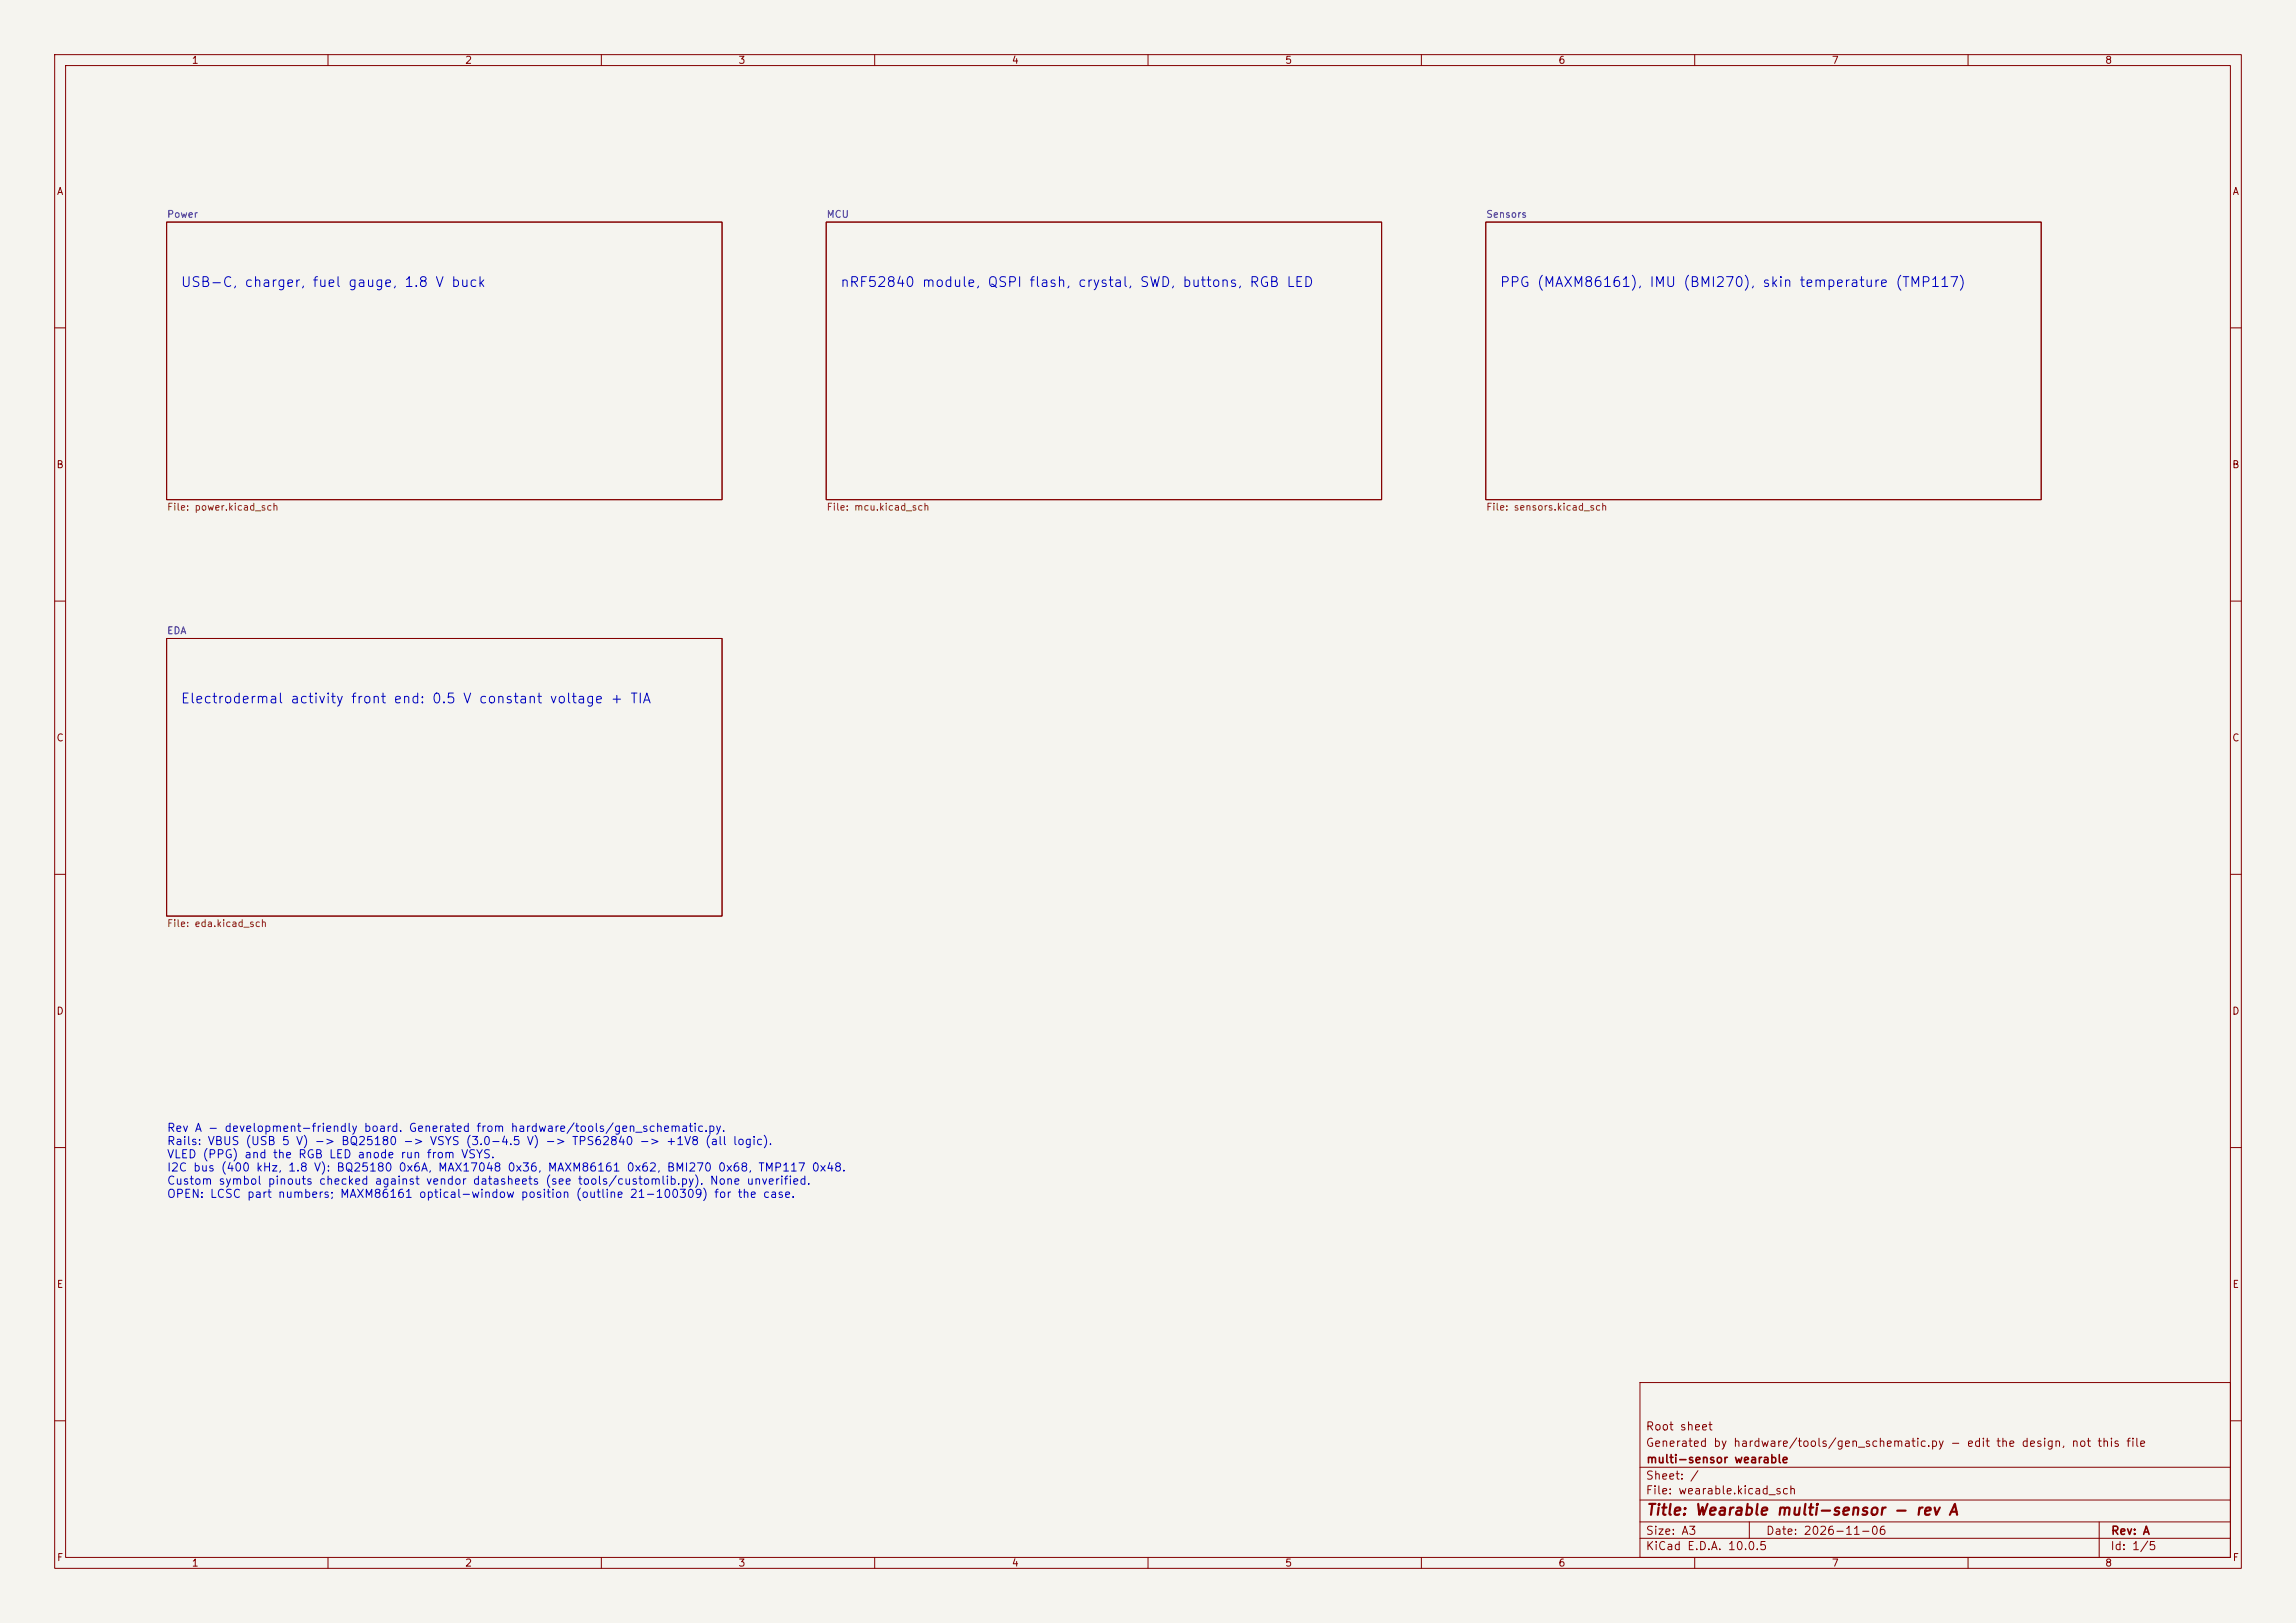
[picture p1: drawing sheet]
<svg xmlns="http://www.w3.org/2000/svg" width="420mm" height="297mm" viewBox="0 0 420 297" stroke-linecap="round" stroke-linejoin="round" font-family="sans-serif">
<defs><g id="words">
<text font-size="2" fill="#840000" x="301" y="277.8">Title: Wearable multi-sensor - rev A</text>
<g font-size="1.8" fill="#0000c2">
<text x="32.9" y="53">USB-C, charger, fuel gauge, 1.8 V buck</text>
<text x="153.6" y="53">nRF52840 module, QSPI flash, crystal, SWD, buttons, RGB LED</text>
<text x="274.2" y="53">PPG (MAXM86161), IMU (BMI270), skin temperature (TMP117)</text>
<text x="32.9" y="129.2">Electrodermal activity front end: 0.5 V constant voltage + TIA</text>
</g>
<g font-size="1.5" fill="#0000c2">
<text x="30.4" y="207.5">Rev A - development-friendly board. Generated from hardware/tools/gen_schematic.py.</text>
<text x="30.4" y="209.9">Rails: VBUS (USB 5 V) -&gt; BQ25180 -&gt; VSYS (3.0-4.5 V) -&gt; TPS62840 -&gt; +1V8 (all logic).</text>
<text x="30.4" y="212.3">VLED (PPG) and the RGB LED anode run from VSYS.</text>
<text x="30.4" y="214.8">I2C bus (400 kHz, 1.8 V): BQ25180 0x6A, MAX17048 0x36, MAXM86161 0x62, BMI270 0x68, TMP117 0x48.</text>
<text x="30.4" y="217.2">Custom symbol pinouts checked against vendor datasheets (see tools/customlib.py). None unverified.</text>
<text x="30.4" y="219.6">OPEN: LCSC part numbers; MAXM86161 optical-window position (outline 21-100309) for the case.</text>
</g>
<g font-size="1.5" fill="#840000">
<text x="300.9" y="262.1">Root sheet</text>
<text x="300.9" y="265.1">Generated by hardware/tools/gen_schematic.py - edit the design, not this file</text>
<text x="301" y="268.1">multi-sensor wearable</text>
<text x="300.9" y="273.8">File: wearable.kicad_sch</text>
<text x="300.9" y="271.1">Sheet: /</text>
<text x="300.9" y="281.2">Size: A3</text>
<text x="322.9" y="281.2">Date: 2026-11-06</text>
<text x="386" y="281.2">Rev: A</text>
<text x="300.9" y="284">KiCad E.D.A. 10.0.5</text>
<text x="385.9" y="284">Id: 1/5</text>
</g>
<g font-size="1.3" fill="#840000">
<text x="35" y="12">1</text>
<text x="85" y="12">2</text>
<text x="135" y="12">3</text>
<text x="185" y="12">4</text>
<text x="235" y="12">5</text>
<text x="285" y="12">6</text>
<text x="335" y="12">7</text>
<text x="385" y="12">8</text>
<text x="10.3" y="36">A</text>
<text x="408.3" y="36">A</text>
<text x="10.2" y="86">B</text>
<text x="408.2" y="86">B</text>
<text x="10.2" y="136">C</text>
<text x="408.2" y="136">C</text>
<text x="10.2" y="186">D</text>
<text x="408.2" y="186">D</text>
<text x="10.3" y="236">E</text>
<text x="408.3" y="236">E</text>
<text x="10.3" y="286">F</text>
<text x="35" y="287">1</text>
<text x="85" y="287">2</text>
<text x="135" y="287">3</text>
<text x="185" y="287">4</text>
<text x="235" y="287">5</text>
<text x="285" y="287">6</text>
<text x="335" y="287">7</text>
<text x="385" y="287">8</text>
<text x="408.3" y="286">F</text>
</g>
<g font-size="1.3" fill="#006464">
<text x="30.5" y="40.2">Power</text>
<text x="151.1" y="40.2">MCU</text>
<text x="271.8" y="40.2">Sensors</text>
<text x="30.5" y="116.4">EDA</text>
</g>
<g font-size="1.3" fill="#725600">
<text x="30.5" y="93.7">File: power.kicad_sch</text>
<text x="151.1" y="93.7">File: mcu.kicad_sch</text>
<text x="271.8" y="93.7">File: sensors.kicad_sch</text>
<text x="30.5" y="169.9">File: eda.kicad_sch</text>
</g>
</g></defs>
<path d="M0 0h420v297h-420z" fill="#f5f4ef" stroke="#f5f4ef" stroke-width=".18"/>
<g fill="none" stroke="#840000" stroke-width=".18">
<path d="M10 10h400v277h-400zM12 12h396v273h-396zM60 10v2M110 10v2M160 10v2M210 10v2M260 10v2M310 10v2M360 10v2M30.5 40.6h101.6v50.8h-101.6zM151.1 40.6h101.6v50.8h-101.6zM271.8 40.6h101.6v50.8h-101.6z"/>
<path d="M10 60h2M408 60h2M10 110h2M30.5 116.8h101.6v50.8h-101.6zM408 110h2M10 160h2M408 160h2M10 210h2M408 210h2M300 253h108v32h-108zM10 260h2M300 278.5h108"/>
<path d="M300 274.5h108M300 268.5h108M320 278.5v3M384 278.5v6.5M408 260h2M60 285v2M110 285v2M160 285v2M210 285v2M260 285v2M300 281.5h108M310 285v2"/>
<path d="M360 285v2"/>
</g>
<use href="#words"/>
</svg>
